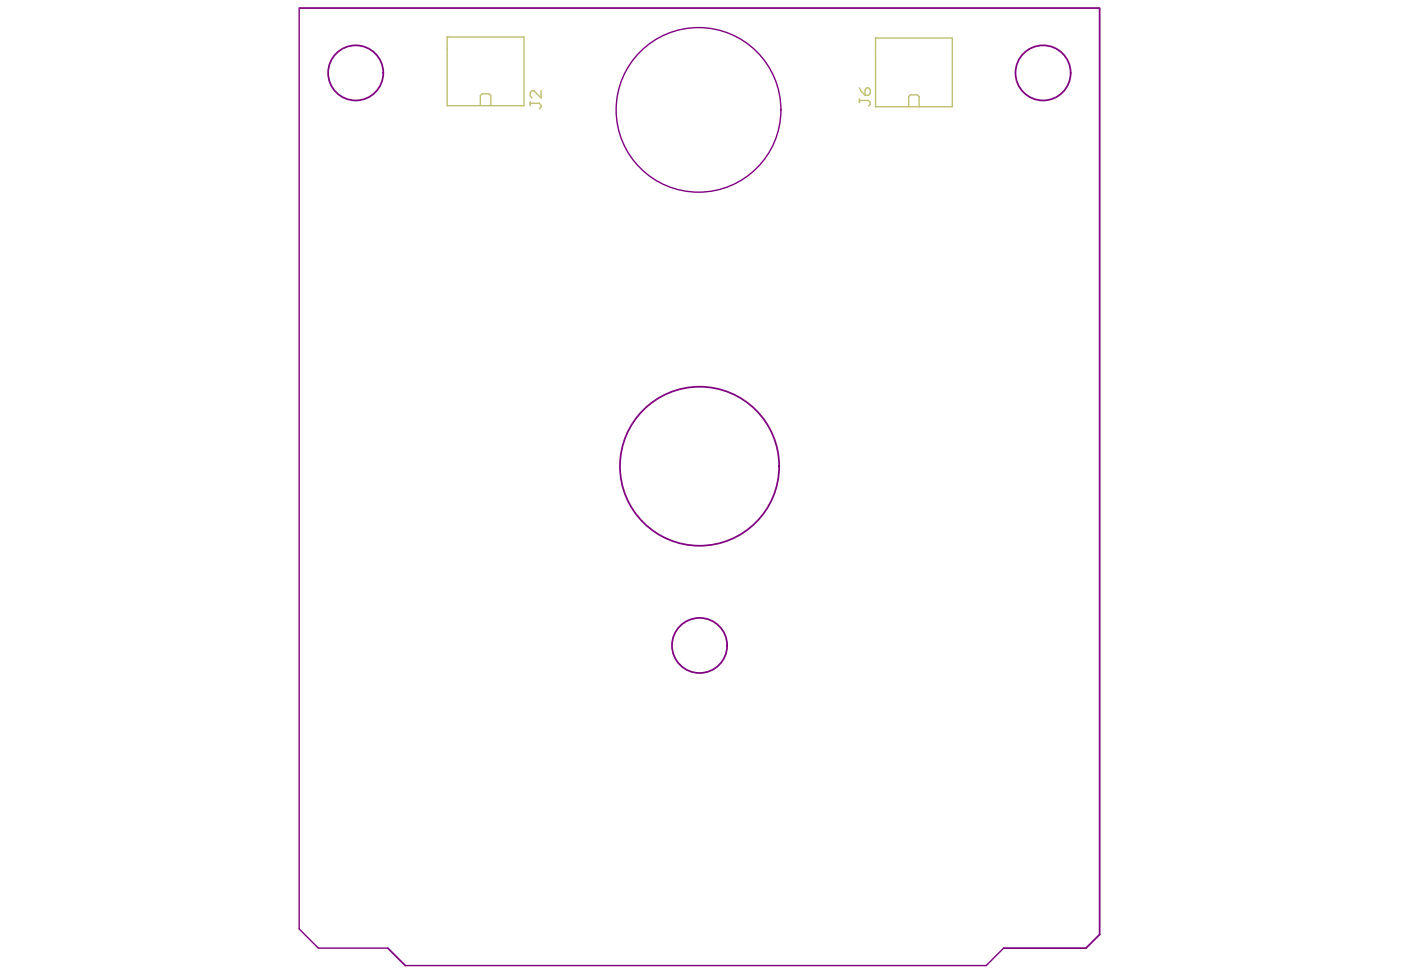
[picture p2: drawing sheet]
<svg xmlns="http://www.w3.org/2000/svg" width="287mm" height="200mm" viewBox="0 0 287 200" stroke-linecap="round" stroke-linejoin="round" font-family="sans-serif">
<g fill="none" stroke="#800080" stroke-width=".36">
<path d="M61.2 1.7h163.9M225.1 1.8v189.5l-2.8 2.8h-16.8M79.4 194.1l3.6 3.6"/>
<circle cx="72.8" cy="14.9" r="5.6"/>
<circle cx="213.5" cy="14.9" r="5.6"/>
<circle cx="143.2" cy="95.5" r="16.3"/>
<circle cx="143.2" cy="132.2" r="5.6"/>
</g>
<g fill="none" stroke="#800080" stroke-width=".29">
<path d="M61.2 1.9v188.3l4 3.9h14.2M205.5 194.1l-3.6 3.6h-118.9"/>
<circle cx="143" cy="22.5" r="16.9"/>
</g>
<g fill="none" stroke="#c0c073" stroke-width=".29">
<path d="M91.5 7.6h.1M91.5 7.6h15.8v14h-15.8zM110.8 18.6v1.5l-1.5-1.5h-.4l-.3 .3v.7l.3 .5M175.9 18l.4 .7 .8 .8M177.1 18.4l.3-.4h.4l.4 .4v.7l-.4 .4h-.7zM179.2 7.8h.1M179.2 7.8h15.8v14.1h-15.8zM98.3 21.6v-2l.4-.4h1.4l.4 .4v2M108.6 20.8v.8M108.6 21.1h1.8l.4 .5v.3l-.4 .4M175.9 20.2v.8M175.9 20.6h1.9l.4 .4v.4l-.4 .3"/>
<path d="M186 21.9v-2.1l.4-.4h1.4l.4 .4v2.1"/>
</g>
</svg>
